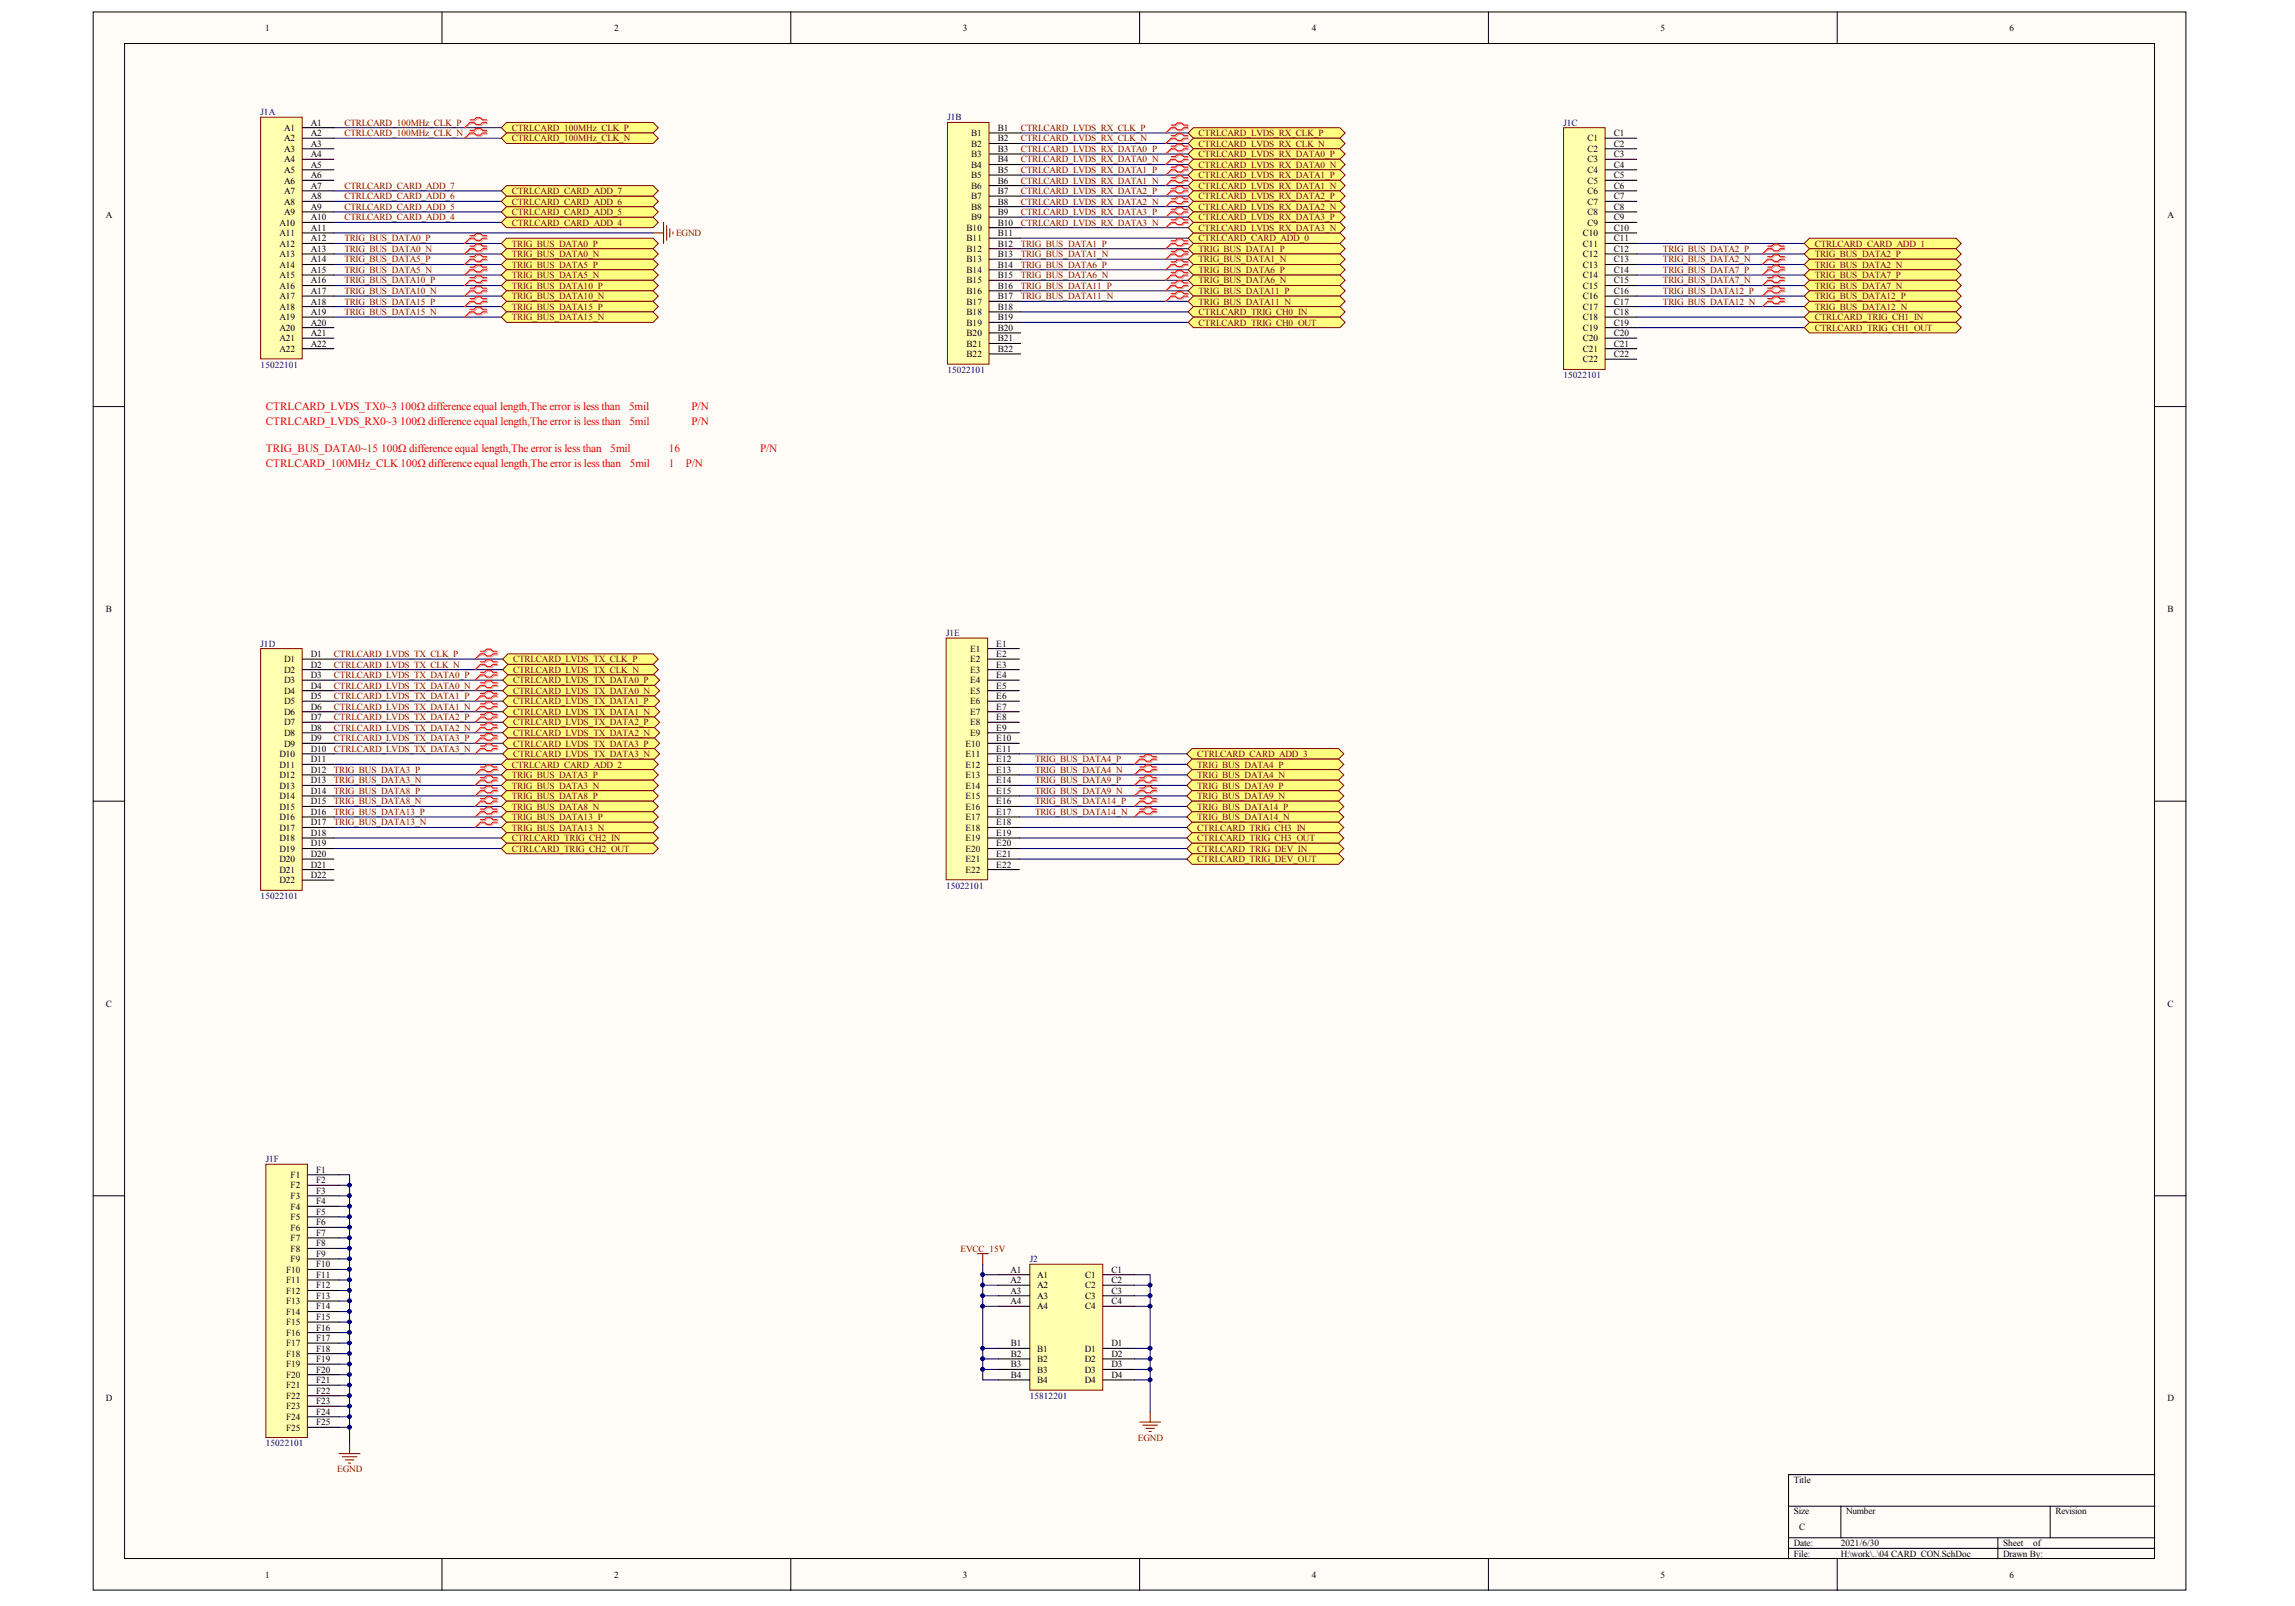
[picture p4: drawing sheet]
<svg xmlns="http://www.w3.org/2000/svg" width="289mm" height="202mm" viewBox="0 0 289 202" stroke-linecap="round" stroke-linejoin="round" font-family="sans-serif">
<defs><g id="words">
<g font-size="1.4" fill="#f00">
<text x="33.5" y="51.5">CTRLCARD_LVDS_TX0~3 100Ω difference equal length,The error is less than ¡À 5mil</text>
<text x="33.5" y="53.5">CTRLCARD_LVDS_RX0~3 100Ω difference equal length,The error is less than ¡À 5mil</text>
<text x="87.1" y="51.5">P/N</text>
<text x="87.1" y="53.5">P/N</text>
<text x="33.5" y="56.8">TRIG_BUS_DATA0~15 100Ω difference equal length,The error is less than ¡À 5mil</text>
<text x="33.5" y="58.8">CTRLCARD_100MHz_CLK 100Ω difference equal length,The error is less than ¡À 5mil</text>
<text x="84.2" y="56.8">16</text>
<text x="84.2" y="58.8">1</text>
<text x="86.4" y="58.8">P/N</text>
<text x="95.7" y="56.8">P/N</text>
</g>
<g font-size="1.2">
<text x="33.4" y="3.9">1</text>
<text x="77.3" y="3.9">2</text>
<text x="121.2" y="3.9">3</text>
<text x="165.1" y="3.9">4</text>
<text x="209.1" y="3.9">5</text>
<text x="253" y="3.9">6</text>
<text x="35.8" y="16.5">A1</text>
<text x="35.8" y="17.8">A2</text>
<text x="39.1" y="15.8">A1</text>
<text x="39.1" y="17.1">A2</text>
<text x="122.3" y="17.1">B1</text>
<text x="125.6" y="16.5">B1</text>
<text x="125.6" y="17.8">B2</text>
<text x="199.8" y="17.8">C1</text>
<text x="203.2" y="17.1">C1</text>
<text x="35.8" y="19.1">A3</text>
<text x="35.8" y="20.5">A4</text>
<text x="35.8" y="21.8">A5</text>
<text x="35.8" y="23.1">A6</text>
<text x="39.1" y="18.5">A3</text>
<text x="39.1" y="19.8">A4</text>
<text x="39.1" y="21.1">A5</text>
<text x="39.1" y="22.4">A6</text>
<text x="39.1" y="23.8">A7</text>
<text x="122.3" y="18.5">B2</text>
<text x="122.3" y="19.8">B3</text>
<text x="122.3" y="21.1">B4</text>
<text x="122.3" y="22.4">B5</text>
<text x="122.3" y="23.8">B6</text>
<text x="125.6" y="19.1">B3</text>
<text x="125.6" y="20.5">B4</text>
<text x="125.6" y="21.8">B5</text>
<text x="125.6" y="23.1">B6</text>
<text x="199.8" y="19.1">C2</text>
<text x="199.8" y="20.5">C3</text>
<text x="199.8" y="21.8">C4</text>
<text x="199.8" y="23.1">C5</text>
<text x="203.2" y="18.5">C2</text>
<text x="203.2" y="19.8">C3</text>
<text x="203.2" y="21.1">C4</text>
<text x="203.2" y="22.4">C5</text>
<text x="203.2" y="23.8">C6</text>
<text x="13.3" y="27.4">A</text>
<text x="35.2" y="28.4">A10</text>
<text x="35.2" y="29.7">A11</text>
<text x="35.8" y="24.4">A7</text>
<text x="35.8" y="25.7">A8</text>
<text x="35.8" y="27.1">A9</text>
<text x="39.1" y="25.1">A8</text>
<text x="39.1" y="26.4">A9</text>
<text x="39.1" y="27.7">A10</text>
<text x="39.1" y="29.1">A11</text>
<text x="121.7" y="29.1">B10</text>
<text x="122.3" y="25.1">B7</text>
<text x="122.3" y="26.4">B8</text>
<text x="122.3" y="27.7">B9</text>
<text x="125.6" y="24.4">B7</text>
<text x="125.6" y="25.7">B8</text>
<text x="125.6" y="27.1">B9</text>
<text x="125.6" y="28.4">B10</text>
<text x="125.6" y="29.7">B11</text>
<text x="199.3" y="29.7">C10</text>
<text x="199.8" y="24.4">C6</text>
<text x="199.8" y="25.7">C7</text>
<text x="199.8" y="27.1">C8</text>
<text x="199.8" y="28.4">C9</text>
<text x="203.2" y="25.1">C7</text>
<text x="203.2" y="26.4">C8</text>
<text x="203.2" y="27.7">C9</text>
<text x="203.2" y="29.1">C10</text>
<text x="272.9" y="27.4">A</text>
<text x="35.2" y="31">A12</text>
<text x="35.2" y="32.4">A13</text>
<text x="35.2" y="33.7">A14</text>
<text x="35.2" y="35">A15</text>
<text x="39.1" y="30.4">A12</text>
<text x="39.1" y="31.7">A13</text>
<text x="39.1" y="33">A14</text>
<text x="39.1" y="34.4">A15</text>
<text x="39.1" y="35.7">A16</text>
<text x="121.7" y="30.4">B11</text>
<text x="121.7" y="31.7">B12</text>
<text x="121.7" y="33">B13</text>
<text x="121.7" y="34.4">B14</text>
<text x="121.7" y="35.7">B15</text>
<text x="125.6" y="31">B12</text>
<text x="125.6" y="32.4">B13</text>
<text x="125.6" y="33.7">B14</text>
<text x="125.6" y="35">B15</text>
<text x="199.3" y="31">C11</text>
<text x="199.3" y="32.4">C12</text>
<text x="199.3" y="33.7">C13</text>
<text x="199.3" y="35">C14</text>
<text x="203.2" y="30.4">C11</text>
<text x="203.2" y="31.7">C12</text>
<text x="203.2" y="33">C13</text>
<text x="203.2" y="34.4">C14</text>
<text x="203.2" y="35.7">C15</text>
<text x="35.2" y="36.3">A16</text>
<text x="35.2" y="37.7">A17</text>
<text x="35.2" y="39">A18</text>
<text x="35.2" y="40.3">A19</text>
<text x="35.2" y="41.6">A20</text>
<text x="39.1" y="37">A17</text>
<text x="39.1" y="38.3">A18</text>
<text x="39.1" y="39.7">A19</text>
<text x="39.1" y="41">A20</text>
<text x="121.7" y="37">B16</text>
<text x="121.7" y="38.3">B17</text>
<text x="121.7" y="39.7">B18</text>
<text x="121.7" y="41">B19</text>
<text x="125.6" y="36.3">B16</text>
<text x="125.6" y="37.7">B17</text>
<text x="125.6" y="39">B18</text>
<text x="125.6" y="40.3">B19</text>
<text x="125.6" y="41.6">B20</text>
<text x="199.3" y="36.3">C15</text>
<text x="199.3" y="37.7">C16</text>
<text x="199.3" y="39">C17</text>
<text x="199.3" y="40.3">C18</text>
<text x="199.3" y="41.6">C19</text>
<text x="203.2" y="37">C16</text>
<text x="203.2" y="38.3">C17</text>
<text x="203.2" y="39.7">C18</text>
<text x="203.2" y="41">C19</text>
<text x="35.2" y="43">A21</text>
<text x="35.2" y="44.3">A22</text>
<text x="39.1" y="42.3">A21</text>
<text x="39.1" y="43.6">A22</text>
<text x="121.7" y="42.3">B20</text>
<text x="121.7" y="43.6">B21</text>
<text x="121.7" y="45">B22</text>
<text x="125.6" y="43">B21</text>
<text x="125.6" y="44.3">B22</text>
<text x="199.3" y="43">C20</text>
<text x="199.3" y="44.3">C21</text>
<text x="199.3" y="45.6">C22</text>
<text x="203.2" y="42.3">C20</text>
<text x="203.2" y="43.6">C21</text>
<text x="203.2" y="45">C22</text>
<text x="13.3" y="77">B</text>
<text x="272.9" y="77">B</text>
<text x="35.8" y="83.4">D1</text>
<text x="39.1" y="82.7">D1</text>
<text x="122.2" y="82">E1</text>
<text x="122.2" y="83.4">E2</text>
<text x="125.4" y="81.4">E1</text>
<text x="125.4" y="82.7">E2</text>
<text x="35.8" y="84.7">D2</text>
<text x="35.8" y="86">D3</text>
<text x="35.8" y="87.3">D4</text>
<text x="35.8" y="88.7">D5</text>
<text x="35.8" y="90">D6</text>
<text x="39.1" y="84">D2</text>
<text x="39.1" y="85.4">D3</text>
<text x="39.1" y="86.7">D4</text>
<text x="39.1" y="88">D5</text>
<text x="39.1" y="89.3">D6</text>
<text x="122.2" y="84.7">E3</text>
<text x="122.2" y="86">E4</text>
<text x="122.2" y="87.3">E5</text>
<text x="122.2" y="88.7">E6</text>
<text x="122.2" y="90">E7</text>
<text x="125.4" y="84">E3</text>
<text x="125.4" y="85.4">E4</text>
<text x="125.4" y="86.7">E5</text>
<text x="125.4" y="88">E6</text>
<text x="125.4" y="89.3">E7</text>
<text x="35.2" y="95.3">D10</text>
<text x="35.8" y="91.3">D7</text>
<text x="35.8" y="92.6">D8</text>
<text x="35.8" y="94">D9</text>
<text x="39.1" y="90.6">D7</text>
<text x="39.1" y="92">D8</text>
<text x="39.1" y="93.3">D9</text>
<text x="39.1" y="94.6">D10</text>
<text x="39.1" y="95.9">D11</text>
<text x="121.6" y="94">E10</text>
<text x="121.6" y="95.3">E11</text>
<text x="122.2" y="91.3">E8</text>
<text x="122.2" y="92.6">E9</text>
<text x="125.4" y="90.6">E8</text>
<text x="125.4" y="92">E9</text>
<text x="125.4" y="93.3">E10</text>
<text x="125.4" y="94.6">E11</text>
<text x="125.4" y="95.9">E12</text>
<text x="35.2" y="96.6">D11</text>
<text x="35.2" y="97.9">D12</text>
<text x="35.2" y="99.3">D13</text>
<text x="35.2" y="100.6">D14</text>
<text x="35.2" y="101.9">D15</text>
<text x="39.1" y="97.3">D12</text>
<text x="39.1" y="98.6">D13</text>
<text x="39.1" y="99.9">D14</text>
<text x="39.1" y="101.2">D15</text>
<text x="121.6" y="96.6">E12</text>
<text x="121.6" y="97.9">E13</text>
<text x="121.6" y="99.3">E14</text>
<text x="121.6" y="100.6">E15</text>
<text x="121.6" y="101.9">E16</text>
<text x="125.4" y="97.3">E13</text>
<text x="125.4" y="98.6">E14</text>
<text x="125.4" y="99.9">E15</text>
<text x="125.4" y="101.2">E16</text>
<text x="35.2" y="103.2">D16</text>
<text x="35.2" y="104.6">D17</text>
<text x="35.2" y="105.9">D18</text>
<text x="35.2" y="107.2">D19</text>
<text x="39.1" y="102.6">D16</text>
<text x="39.1" y="103.9">D17</text>
<text x="39.1" y="105.2">D18</text>
<text x="39.1" y="106.5">D19</text>
<text x="39.1" y="107.9">D20</text>
<text x="121.6" y="103.2">E17</text>
<text x="121.6" y="104.6">E18</text>
<text x="121.6" y="105.9">E19</text>
<text x="121.6" y="107.2">E20</text>
<text x="125.4" y="102.6">E17</text>
<text x="125.4" y="103.9">E18</text>
<text x="125.4" y="105.2">E19</text>
<text x="125.4" y="106.5">E20</text>
<text x="125.4" y="107.9">E21</text>
<text x="35.2" y="108.5">D20</text>
<text x="35.2" y="109.9">D21</text>
<text x="35.2" y="111.2">D22</text>
<text x="39.1" y="109.2">D21</text>
<text x="39.1" y="110.5">D22</text>
<text x="121.6" y="108.5">E21</text>
<text x="121.6" y="109.9">E22</text>
<text x="125.4" y="109.2">E22</text>
<text x="13.3" y="126.7">C</text>
<text x="272.9" y="126.7">C</text>
<text x="36.6" y="148.3">F1</text>
<text x="36.6" y="149.6">F2</text>
<text x="39.8" y="147.6">F1</text>
<text x="39.8" y="148.9">F2</text>
<text x="36.6" y="150.9">F3</text>
<text x="36.6" y="152.2">F4</text>
<text x="36.6" y="153.6">F5</text>
<text x="36.6" y="154.9">F6</text>
<text x="39.8" y="150.3">F3</text>
<text x="39.8" y="151.6">F4</text>
<text x="39.8" y="152.9">F5</text>
<text x="39.8" y="154.2">F6</text>
<text x="39.8" y="155.5">F7</text>
<text x="36" y="160.2">F10</text>
<text x="36" y="161.5">F11</text>
<text x="36.6" y="156.2">F7</text>
<text x="36.6" y="157.5">F8</text>
<text x="36.6" y="158.9">F9</text>
<text x="39.8" y="156.9">F8</text>
<text x="39.8" y="158.2">F9</text>
<text x="39.8" y="159.5">F10</text>
<text x="39.8" y="160.8">F11</text>
<text x="127.2" y="160.2">A1</text>
<text x="127.2" y="161.5">A2</text>
<text x="130.6" y="160.8">A1</text>
<text x="136.6" y="160.8">C1</text>
<text x="139.9" y="160.2">C1</text>
<text x="139.9" y="161.5">C2</text>
<text x="36" y="162.8">F12</text>
<text x="36" y="164.2">F13</text>
<text x="36" y="165.5">F14</text>
<text x="36" y="166.8">F15</text>
<text x="39.8" y="162.2">F12</text>
<text x="39.8" y="163.5">F13</text>
<text x="39.8" y="164.8">F14</text>
<text x="39.8" y="166.1">F15</text>
<text x="39.8" y="167.5">F16</text>
<text x="127.2" y="162.8">A3</text>
<text x="127.2" y="164.2">A4</text>
<text x="130.6" y="162.2">A2</text>
<text x="130.6" y="163.5">A3</text>
<text x="130.6" y="164.8">A4</text>
<text x="136.6" y="162.2">C2</text>
<text x="136.6" y="163.5">C3</text>
<text x="136.6" y="164.8">C4</text>
<text x="139.9" y="162.8">C3</text>
<text x="139.9" y="164.2">C4</text>
<text x="36" y="168.1">F16</text>
<text x="36" y="169.5">F17</text>
<text x="36" y="170.8">F18</text>
<text x="36" y="172.1">F19</text>
<text x="36" y="173.4">F20</text>
<text x="39.8" y="168.8">F17</text>
<text x="39.8" y="170.1">F18</text>
<text x="39.8" y="171.4">F19</text>
<text x="39.8" y="172.8">F20</text>
<text x="127.2" y="169.5">B1</text>
<text x="127.2" y="170.8">B2</text>
<text x="127.2" y="172.1">B3</text>
<text x="127.2" y="173.4">B4</text>
<text x="130.6" y="170.1">B1</text>
<text x="130.6" y="171.4">B2</text>
<text x="130.6" y="172.8">B3</text>
<text x="136.6" y="170.1">D1</text>
<text x="136.6" y="171.4">D2</text>
<text x="136.6" y="172.8">D3</text>
<text x="139.9" y="169.5">D1</text>
<text x="139.9" y="170.8">D2</text>
<text x="139.9" y="172.1">D3</text>
<text x="139.9" y="173.4">D4</text>
<text x="13.3" y="176.4">D</text>
<text x="36" y="174.8">F21</text>
<text x="36" y="176.1">F22</text>
<text x="36" y="177.4">F23</text>
<text x="36" y="178.7">F24</text>
<text x="39.8" y="174.1">F21</text>
<text x="39.8" y="175.4">F22</text>
<text x="39.8" y="176.7">F23</text>
<text x="39.8" y="178.1">F24</text>
<text x="39.8" y="179.4">F25</text>
<text x="130.6" y="174.1">B4</text>
<text x="136.6" y="174.1">D4</text>
<text x="272.9" y="176.4">D</text>
<text x="36" y="180.1">F25</text>
<text x="225.8" y="186.6">Title</text>
<text x="225.8" y="190.6">Size</text>
<text x="232.4" y="190.6">Number</text>
<text x="258.8" y="190.6">Revision</text>
<text x="225.8" y="194.6">Date:</text>
<text x="225.8" y="195.9">File:</text>
<text x="226.5" y="192.6">C</text>
<text x="231.8" y="194.6">2021/6/30</text>
<text x="231.8" y="195.9">H:\work\..\04 CARD_CON.SchDoc</text>
<text x="252.2" y="194.6">Sheet</text>
<text x="252.2" y="195.9">Drawn By:</text>
<text x="255.9" y="194.6">of</text>
<text x="33.4" y="198.6">1</text>
<text x="77.3" y="198.6">2</text>
<text x="121.2" y="198.6">3</text>
<text x="165.1" y="198.6">4</text>
<text x="209.1" y="198.6">5</text>
<text x="253" y="198.6">6</text>
</g>
<g font-size="1.2" fill="#000080">
<text x="32.8" y="14.5">J1A</text>
<text x="119.3" y="15.2">J1B</text>
<text x="196.8" y="15.8">J1C</text>
<text x="32.8" y="46.3">15022101</text>
<text x="119.3" y="46.9">15022101</text>
<text x="196.8" y="47.6">15022101</text>
<text x="32.8" y="81.4">J1D</text>
<text x="119.1" y="80.1">J1E</text>
<text x="32.8" y="113.2">15022101</text>
<text x="119.1" y="111.8">15022101</text>
<text x="33.5" y="146.3">J1F</text>
<text x="129.6" y="158.9">J2</text>
<text x="129.6" y="176.1">15812201</text>
<text x="33.5" y="182">15022101</text>
</g>
<g font-size="1.2" fill="#800000">
<text x="43.4" y="15.8">CTRLCARD_100MHz_CLK_P</text>
<text x="43.4" y="17.1">CTRLCARD_100MHz_CLK_N</text>
<text x="64.4" y="16.5">CTRLCARD_100MHz_CLK_P</text>
<text x="64.4" y="17.8">CTRLCARD_100MHz_CLK_N</text>
<text x="128.5" y="16.5">CTRLCARD_LVDS_RX_CLK_P</text>
<text x="128.5" y="17.8">CTRLCARD_LVDS_RX_CLK_N</text>
<text x="150.9" y="17.1">CTRLCARD_LVDS_RX_CLK_P</text>
<text x="43.4" y="23.8">CTRLCARD_CARD_ADD_7</text>
<text x="128.5" y="19.1">CTRLCARD_LVDS_RX_DATA0_P</text>
<text x="128.5" y="20.5">CTRLCARD_LVDS_RX_DATA0_N</text>
<text x="128.5" y="21.8">CTRLCARD_LVDS_RX_DATA1_P</text>
<text x="128.5" y="23.1">CTRLCARD_LVDS_RX_DATA1_N</text>
<text x="150.9" y="18.5">CTRLCARD_LVDS_RX_CLK_N</text>
<text x="150.9" y="19.8">CTRLCARD_LVDS_RX_DATA0_P</text>
<text x="150.9" y="21.1">CTRLCARD_LVDS_RX_DATA0_N</text>
<text x="150.9" y="22.4">CTRLCARD_LVDS_RX_DATA1_P</text>
<text x="150.9" y="23.8">CTRLCARD_LVDS_RX_DATA1_N</text>
<text x="43.4" y="27.7">CTRLCARD_CARD_ADD_4</text>
<text x="43.4" y="26.4">CTRLCARD_CARD_ADD_5</text>
<text x="43.4" y="25.1">CTRLCARD_CARD_ADD_6</text>
<text x="64.4" y="28.4">CTRLCARD_CARD_ADD_4</text>
<text x="64.4" y="27.1">CTRLCARD_CARD_ADD_5</text>
<text x="64.4" y="25.7">CTRLCARD_CARD_ADD_6</text>
<text x="64.4" y="24.4">CTRLCARD_CARD_ADD_7</text>
<text x="85.1" y="29.7">EGND</text>
<text x="128.5" y="24.4">CTRLCARD_LVDS_RX_DATA2_P</text>
<text x="128.5" y="25.7">CTRLCARD_LVDS_RX_DATA2_N</text>
<text x="128.5" y="27.1">CTRLCARD_LVDS_RX_DATA3_P</text>
<text x="128.5" y="28.4">CTRLCARD_LVDS_RX_DATA3_N</text>
<text x="150.9" y="25.1">CTRLCARD_LVDS_RX_DATA2_P</text>
<text x="150.9" y="26.4">CTRLCARD_LVDS_RX_DATA2_N</text>
<text x="150.9" y="27.7">CTRLCARD_LVDS_RX_DATA3_P</text>
<text x="150.9" y="29.1">CTRLCARD_LVDS_RX_DATA3_N</text>
<text x="43.4" y="30.4">TRIG_BUS_DATA0_P</text>
<text x="43.4" y="31.7">TRIG_BUS_DATA0_N</text>
<text x="43.4" y="33">TRIG_BUS_DATA5_P</text>
<text x="43.4" y="34.4">TRIG_BUS_DATA5_N</text>
<text x="43.4" y="35.7">TRIG_BUS_DATA10_P</text>
<text x="64.4" y="31">TRIG_BUS_DATA0_P</text>
<text x="64.4" y="32.4">TRIG_BUS_DATA0_N</text>
<text x="64.4" y="33.7">TRIG_BUS_DATA5_P</text>
<text x="64.4" y="35">TRIG_BUS_DATA5_N</text>
<text x="128.5" y="31">TRIG_BUS_DATA1_P</text>
<text x="128.5" y="32.4">TRIG_BUS_DATA1_N</text>
<text x="128.5" y="33.7">TRIG_BUS_DATA6_P</text>
<text x="128.5" y="35">TRIG_BUS_DATA6_N</text>
<text x="150.9" y="30.4">CTRLCARD_CARD_ADD_0</text>
<text x="150.9" y="31.7">TRIG_BUS_DATA1_P</text>
<text x="150.9" y="33">TRIG_BUS_DATA1_N</text>
<text x="150.9" y="34.4">TRIG_BUS_DATA6_P</text>
<text x="150.9" y="35.7">TRIG_BUS_DATA6_N</text>
<text x="209.4" y="31.7">TRIG_BUS_DATA2_P</text>
<text x="209.4" y="33">TRIG_BUS_DATA2_N</text>
<text x="209.4" y="34.4">TRIG_BUS_DATA7_P</text>
<text x="209.4" y="35.7">TRIG_BUS_DATA7_N</text>
<text x="228.5" y="31">CTRLCARD_CARD_ADD_1</text>
<text x="228.5" y="32.4">TRIG_BUS_DATA2_P</text>
<text x="228.5" y="33.7">TRIG_BUS_DATA2_N</text>
<text x="228.5" y="35">TRIG_BUS_DATA7_P</text>
<text x="43.4" y="37">TRIG_BUS_DATA10_N</text>
<text x="43.4" y="38.3">TRIG_BUS_DATA15_P</text>
<text x="43.4" y="39.7">TRIG_BUS_DATA15_N</text>
<text x="64.4" y="36.3">TRIG_BUS_DATA10_P</text>
<text x="64.4" y="37.7">TRIG_BUS_DATA10_N</text>
<text x="64.4" y="39">TRIG_BUS_DATA15_P</text>
<text x="64.4" y="40.3">TRIG_BUS_DATA15_N</text>
<text x="128.5" y="36.3">TRIG_BUS_DATA11_P</text>
<text x="128.5" y="37.7">TRIG_BUS_DATA11_N</text>
<text x="150.9" y="37">TRIG_BUS_DATA11_P</text>
<text x="150.9" y="38.3">TRIG_BUS_DATA11_N</text>
<text x="150.9" y="39.7">CTRLCARD_TRIG_CH0_IN</text>
<text x="150.9" y="41">CTRLCARD_TRIG_CH0_OUT</text>
<text x="209.4" y="37">TRIG_BUS_DATA12_P</text>
<text x="209.4" y="38.3">TRIG_BUS_DATA12_N</text>
<text x="228.5" y="36.3">TRIG_BUS_DATA7_N</text>
<text x="228.5" y="37.7">TRIG_BUS_DATA12_P</text>
<text x="228.5" y="39">TRIG_BUS_DATA12_N</text>
<text x="228.5" y="40.3">CTRLCARD_TRIG_CH1_IN</text>
<text x="228.5" y="41.6">CTRLCARD_TRIG_CH1_OUT</text>
<text x="42" y="82.7">CTRLCARD_LVDS_TX_CLK_P</text>
<text x="64.6" y="83.4">CTRLCARD_LVDS_TX_CLK_P</text>
<text x="42" y="84">CTRLCARD_LVDS_TX_CLK_N</text>
<text x="42" y="85.4">CTRLCARD_LVDS_TX_DATA0_P</text>
<text x="42" y="86.7">CTRLCARD_LVDS_TX_DATA0_N</text>
<text x="42" y="88">CTRLCARD_LVDS_TX_DATA1_P</text>
<text x="42" y="89.3">CTRLCARD_LVDS_TX_DATA1_N</text>
<text x="64.6" y="84.7">CTRLCARD_LVDS_TX_CLK_N</text>
<text x="64.6" y="86">CTRLCARD_LVDS_TX_DATA0_P</text>
<text x="64.6" y="87.3">CTRLCARD_LVDS_TX_DATA0_N</text>
<text x="64.6" y="88.7">CTRLCARD_LVDS_TX_DATA1_P</text>
<text x="64.6" y="90">CTRLCARD_LVDS_TX_DATA1_N</text>
<text x="42" y="90.6">CTRLCARD_LVDS_TX_DATA2_P</text>
<text x="42" y="92">CTRLCARD_LVDS_TX_DATA2_N</text>
<text x="42" y="93.3">CTRLCARD_LVDS_TX_DATA3_P</text>
<text x="42" y="94.6">CTRLCARD_LVDS_TX_DATA3_N</text>
<text x="64.6" y="91.3">CTRLCARD_LVDS_TX_DATA2_P</text>
<text x="64.6" y="92.6">CTRLCARD_LVDS_TX_DATA2_N</text>
<text x="64.6" y="94">CTRLCARD_LVDS_TX_DATA3_P</text>
<text x="64.6" y="95.3">CTRLCARD_LVDS_TX_DATA3_N</text>
<text x="130.3" y="95.9">TRIG_BUS_DATA4_P</text>
<text x="150.7" y="95.3">CTRLCARD_CARD_ADD_3</text>
<text x="42" y="97.3">TRIG_BUS_DATA3_P</text>
<text x="42" y="98.6">TRIG_BUS_DATA3_N</text>
<text x="42" y="99.9">TRIG_BUS_DATA8_P</text>
<text x="42" y="101.2">TRIG_BUS_DATA8_N</text>
<text x="64.4" y="96.6">CTRLCARD_CARD_ADD_2</text>
<text x="64.4" y="97.9">TRIG_BUS_DATA3_P</text>
<text x="64.4" y="99.3">TRIG_BUS_DATA3_N</text>
<text x="64.4" y="100.6">TRIG_BUS_DATA8_P</text>
<text x="64.4" y="101.9">TRIG_BUS_DATA8_N</text>
<text x="130.3" y="97.3">TRIG_BUS_DATA4_N</text>
<text x="130.3" y="98.6">TRIG_BUS_DATA9_P</text>
<text x="130.3" y="99.9">TRIG_BUS_DATA9_N</text>
<text x="130.3" y="101.2">TRIG_BUS_DATA14_P</text>
<text x="150.7" y="96.6">TRIG_BUS_DATA4_P</text>
<text x="150.7" y="97.9">TRIG_BUS_DATA4_N</text>
<text x="150.7" y="99.3">TRIG_BUS_DATA9_P</text>
<text x="150.7" y="100.6">TRIG_BUS_DATA9_N</text>
<text x="150.7" y="101.9">TRIG_BUS_DATA14_P</text>
<text x="42" y="102.6">TRIG_BUS_DATA13_P</text>
<text x="42" y="103.9">TRIG_BUS_DATA13_N</text>
<text x="64.4" y="103.2">TRIG_BUS_DATA13_P</text>
<text x="64.4" y="104.6">TRIG_BUS_DATA13_N</text>
<text x="64.4" y="105.9">CTRLCARD_TRIG_CH2_IN</text>
<text x="64.4" y="107.2">CTRLCARD_TRIG_CH2_OUT</text>
<text x="130.3" y="102.6">TRIG_BUS_DATA14_N</text>
<text x="150.7" y="103.2">TRIG_BUS_DATA14_N</text>
<text x="150.7" y="104.6">CTRLCARD_TRIG_CH3_IN</text>
<text x="150.7" y="105.9">CTRLCARD_TRIG_CH3_OUT</text>
<text x="150.7" y="107.2">CTRLCARD_TRIG_DEV_IN</text>
<text x="150.7" y="108.5">CTRLCARD_TRIG_DEV_OUT</text>
<text x="120.9" y="157.5">EVCC_15V</text>
<text x="42.5" y="185.3">EGND</text>
<text x="143.2" y="181.4">EGND</text>
</g>
</g></defs>
<g fill="#fffcf8" stroke="#000" stroke-width=".13">
<path d="M11.7 1.5h263.5v198.6h-263.5z"/>
<path d="M15.7 5.5h255.5v190.7h-255.5z"/>
</g>
<g fill="none" stroke="#000" stroke-width=".13">
<path d="M55.6 1.5v4M99.6 1.5v4M143.5 1.5v4M187.4 1.5v4M231.3 1.5v4M11.7 51.2h4M271.3 51.2h3.9M11.7 100.8h4M271.3 100.8h3.9M11.7 150.5h4M271.3 150.5h3.9M55.6 196.2v4"/>
<path d="M99.6 196.2v4M143.5 196.2v4M187.4 196.2v4M225.2 189.6h46.1M225.2 193.6h46.1M225.2 194.9h46.1M231.3 196.2v4M231.8 189.6v4M251.5 193.6v2.6M258.1 189.6v4M271.3 185.6h-46.1v10.6"/>
</g>
<g fill="none" stroke="#800000" stroke-width=".13">
<path d="M82.2 29.3h1.3M83.5 28v2.6M83.9 28.4v1.8M84.3 28.8v1M84.7 29.2v.3M123.1 157.8h1.3M123.7 157.8v1.3M143.5 179h2.6M143.9 179.4h1.8M144.3 179.8h1M144.8 177.7v1.3M42.7 183h2.6"/>
<path d="M43.1 183.4h1.8M43.5 183.8h1M43.9 184.2h.2M44 181.6v1.4M144.7 180.2h.2"/>
</g>
<g fill="none" stroke="#000080" stroke-width=".13">
<path d="M42 16.1h21.1M42 17.4h21.1M128.5 16.7h21.1M128.5 18.1h21.1M128.5 19.4h21.1M42 30.6h21.1M42 32h21.1M42 33.3h21.1M42 34.6h21.1M42 35.9h21.1M42 37.3h21.1M42 38.6h21.1"/>
<path d="M42 39.9h21.1M128.5 30h21.1M128.5 31.3h21.1M128.5 32.6h21.1M128.5 34h21.1M128.5 35.3h21.1M128.5 36.6h21.1M128.5 37.9h21.1M128.5 39.3h21.1M128.5 20.7h21.1M128.5 22h21.1M128.5 23.4h21.1"/>
<path d="M128.5 24.7h21.1M128.5 26h21.1M206.1 30.6h21M206.1 32h21M206.1 33.3h21M206.1 34.6h21M206.1 35.9h21M206.1 37.3h21M206.1 38.6h21M206.1 39.9h21M128.5 40.6h21.1M206.1 41.2h21"/>
<path d="M42 96.2h21.1M42 97.5h21.1M42 98.9h21.1M128.3 96.2h21.1M128.3 97.5h21.1M128.3 98.9h21.1M128.3 94.9h21.1M42 100.2h21.1M42 101.5h21.1M42 102.8h21.1M42 104.2h21.1M42 105.5h21.1"/>
<path d="M42 106.8h21.1M128.3 100.2h21.1M128.3 101.5h21.1M128.3 102.8h21.1M128.3 104.2h21.1M128.3 105.5h21.1M42.7 147.9h1.3v2.6M42.7 149.2h1.3M42.7 151.8h1.3M42.7 153.2h1.3M42.7 154.5h1.3M42.7 155.8h1.3"/>
<path d="M42.7 157.1h1.3M42.7 158.5h1.3M42.7 159.8h1.3M42.7 150.5h1.3M44 150.5v31.1M123.7 159.1v14.6h2M42.7 161.1h1.3M42.7 162.4h1.3M42.7 163.8h1.3M42.7 165.1h1.3M42.7 166.4h1.3M42.7 167.7h1.3"/>
<path d="M42.7 169.1h1.3M42.7 170.4h1.3M42.7 171.7h1.3M42.7 173h1.3M42.7 174.4h1.3M42.7 175.7h1.3M123.7 161.8h2M123.7 163.1h2M123.7 164.4h2M123.7 169.7h2M123.7 171h2M123.7 172.4h2"/>
<path d="M123.7 160.4h2M142.8 160.4h2v17.3M142.8 161.8h2M142.8 163.1h2M142.8 164.4h2M142.8 169.7h2M142.8 171h2M142.8 172.4h2M142.8 173.7h2"/>
</g>
<g fill="#ffff80" stroke="#800000" stroke-width=".13">
<path d="M63.8 15.4h18.4l.7 .7-.7 .6h-18.4l-.7-.6z" fill-rule="evenodd"/>
<path d="M63.8 16.7h18.4l.7 .7-.7 .7h-18.4l-.7-.7z" fill-rule="evenodd"/>
<path d="M63.8 30h18.4l.7 .6-.7 .7h-18.4l-.7-.7z" fill-rule="evenodd"/>
<path d="M63.8 31.3h18.4l.7 .7-.7 .6h-18.4l-.7-.6z" fill-rule="evenodd"/>
<path d="M63.8 32.6h18.4l.7 .7-.7 .7h-18.4l-.7-.7z" fill-rule="evenodd"/>
<path d="M63.8 34h18.4l.7 .6-.7 .7h-18.4l-.7-.7z" fill-rule="evenodd"/>
<path d="M63.8 35.3h18.4l.7 .6-.7 .7h-18.4l-.7-.7z" fill-rule="evenodd"/>
<path d="M63.8 36.6h18.4l.7 .7-.7 .6h-18.4l-.7-.6z" fill-rule="evenodd"/>
<path d="M63.8 37.9h18.4l.7 .7-.7 .7h-18.4l-.7-.7z" fill-rule="evenodd"/>
<path d="M63.8 39.3h18.4l.7 .6-.7 .7h-18.4l-.7-.7z" fill-rule="evenodd"/>
<path d="M150.2 29.3h18.5l.6 .7-.6 .6h-18.5l-.6-.6z" fill-rule="evenodd"/>
<path d="M150.2 30.6h18.5l.6 .7-.6 .7h-18.5l-.6-.7z" fill-rule="evenodd"/>
<path d="M150.2 32h18.5l.6 .6-.6 .7h-18.5l-.6-.7z" fill-rule="evenodd"/>
<path d="M150.2 33.3h18.5l.6 .7-.6 .6h-18.5l-.6-.6z" fill-rule="evenodd"/>
<path d="M150.2 34.6h18.5l.6 .7-.6 .6h-18.5l-.6-.6z" fill-rule="evenodd"/>
<path d="M150.2 35.9h18.5l.6 .7-.6 .7h-18.5l-.6-.7z" fill-rule="evenodd"/>
<path d="M150.2 37.3h18.5l.6 .6-.6 .7h-18.5l-.6-.7z" fill-rule="evenodd"/>
<path d="M150.2 38.6h18.5l.6 .7-.6 .6h-18.5l-.6-.6z" fill-rule="evenodd"/>
<path d="M150.2 39.9h18.5l.6 .7-.6 .6h-18.5l-.6-.6z" fill-rule="evenodd"/>
<path d="M227.8 30h18.4l.7 .6-.7 .7h-18.4l-.7-.7z" fill-rule="evenodd"/>
<path d="M227.8 31.3h18.4l.7 .7-.7 .6h-18.4l-.7-.6z" fill-rule="evenodd"/>
<path d="M227.8 32.6h18.4l.7 .7-.7 .7h-18.4l-.7-.7z" fill-rule="evenodd"/>
<path d="M227.8 34h18.4l.7 .6-.7 .7h-18.4l-.7-.7z" fill-rule="evenodd"/>
<path d="M227.8 35.3h18.4l.7 .6-.7 .7h-18.4l-.7-.7z" fill-rule="evenodd"/>
<path d="M227.8 36.6h18.4l.7 .7-.7 .6h-18.4l-.7-.6z" fill-rule="evenodd"/>
<path d="M227.8 37.9h18.4l.7 .7-.7 .7h-18.4l-.7-.7z" fill-rule="evenodd"/>
<path d="M227.8 39.3h18.4l.7 .6-.7 .7h-18.4l-.7-.7z" fill-rule="evenodd"/>
<path d="M227.8 40.6h18.4l.7 .6-.7 .7h-18.4l-.7-.7z" fill-rule="evenodd"/>
<path d="M63.8 95.5h18.4l.7 .7-.7 .7h-18.4l-.7-.7z" fill-rule="evenodd"/>
<path d="M63.8 96.9h18.4l.7 .6-.7 .7h-18.4l-.7-.7z" fill-rule="evenodd"/>
<path d="M63.8 98.2h18.4l.7 .7-.7 .6h-18.4l-.7-.6z" fill-rule="evenodd"/>
<path d="M63.8 99.5h18.4l.7 .7-.7 .6h-18.4l-.7-.6z" fill-rule="evenodd"/>
<path d="M63.8 100.8h18.4l.7 .7-.7 .7h-18.4l-.7-.7z" fill-rule="evenodd"/>
<path d="M63.8 102.2h18.4l.7 .6-.7 .7h-18.4l-.7-.7z" fill-rule="evenodd"/>
<path d="M63.8 103.5h18.4l.7 .7-.7 .6h-18.4l-.7-.6z" fill-rule="evenodd"/>
<path d="M63.8 104.8h18.4l.7 .7-.7 .6h-18.4l-.7-.6z" fill-rule="evenodd"/>
<path d="M63.8 106.1h18.4l.7 .7-.7 .7h-18.4l-.7-.7z" fill-rule="evenodd"/>
<path d="M150.1 94.2h18.4l.7 .7-.7 .6h-18.4l-.7-.6z" fill-rule="evenodd"/>
<path d="M150.1 95.5h18.4l.7 .7-.7 .7h-18.4l-.7-.7z" fill-rule="evenodd"/>
<path d="M150.1 96.9h18.4l.7 .6-.7 .7h-18.4l-.7-.7z" fill-rule="evenodd"/>
<path d="M150.1 98.2h18.4l.7 .7-.7 .6h-18.4l-.7-.6z" fill-rule="evenodd"/>
<path d="M150.1 99.5h18.4l.7 .7-.7 .6h-18.4l-.7-.6z" fill-rule="evenodd"/>
<path d="M150.1 100.8h18.4l.7 .7-.7 .7h-18.4l-.7-.7z" fill-rule="evenodd"/>
<path d="M150.1 102.2h18.4l.7 .6-.7 .7h-18.4l-.7-.7z" fill-rule="evenodd"/>
<path d="M150.1 103.5h18.4l.7 .7-.7 .6h-18.4l-.7-.6z" fill-rule="evenodd"/>
<path d="M150.1 104.8h18.4l.7 .7-.7 .6h-18.4l-.7-.6z" fill-rule="evenodd"/>
<path d="M150.1 106.1h18.4l.7 .7-.7 .7h-18.4l-.7-.7z" fill-rule="evenodd"/>
<path d="M150.1 107.5h18.4l.7 .6-.7 .7h-18.4l-.7-.7z" fill-rule="evenodd"/>
</g>
<path d="M42 83h21.3M42 84.3h21.3M42 85.6h21.3M42 88.3h21.3M42 89.6h21.3M42 86.9h21.3M42 90.9h21.3M42 92.2h21.3M42 93.6h21.3M42 94.9h21.3M128.3 106.8h21.1M128.3 108.1h21.1" fill="none" stroke="#000080" stroke-width=".13"/>
<path d="M32.8 14.7h5.2v30.5h-5.2z" fill="#ffffb0" stroke="#800000" stroke-width=".13"/>
<g fill="none" stroke="#000" stroke-width=".13">
<path d="M38.1 16.1h3.9M38.1 17.4h3.9M38.1 18.7h3.9M38.1 20h3.9M38.1 21.4h3.9M38.1 22.7h3.9M38.1 24h3.9M38.1 25.3h3.9M38.1 26.7h3.9M38.1 28h3.9M38.1 29.3h3.9M38.1 30.6h3.9"/>
<path d="M38.1 32h3.9M38.1 33.3h3.9M38.1 34.6h3.9M38.1 35.9h3.9M38.1 37.3h3.9M38.1 38.6h3.9M38.1 39.9h3.9M38.1 41.2h3.9M38.1 42.6h3.9M38.1 43.9h3.9"/>
</g>
<path d="M119.3 15.4h5.2v30.4h-5.2z" fill="#ffffb0" stroke="#800000" stroke-width=".13"/>
<g fill="none" stroke="#000" stroke-width=".13">
<path d="M124.5 16.7h4M124.5 18.1h4M124.5 19.4h4M124.5 20.7h4M124.5 22h4M124.5 23.4h4M124.5 24.7h4M124.5 26h4M124.5 27.3h4M124.5 28.7h4M124.5 30h4M124.5 31.3h4"/>
<path d="M124.5 32.6h4M124.5 34h4M124.5 35.3h4M124.5 36.6h4M124.5 37.9h4M124.5 39.3h4M124.5 40.6h4M124.5 41.9h4M124.5 43.2h4M124.5 44.6h4"/>
</g>
<path d="M196.8 16.1h5.3v30.4h-5.3z" fill="#ffffb0" stroke="#800000" stroke-width=".13"/>
<g fill="none" stroke="#000" stroke-width=".13">
<path d="M202.1 17.4h4M202.1 18.7h4M202.1 20h4M202.1 21.4h4M202.1 22.7h4M202.1 24h4M202.1 25.3h4M202.1 26.7h4M202.1 28h4M202.1 29.3h4M202.1 30.6h4M202.1 32h4"/>
<path d="M202.1 33.3h4M202.1 34.6h4M202.1 35.9h4M202.1 37.3h4M202.1 38.6h4M202.1 39.9h4M202.1 41.2h4M202.1 42.6h4M202.1 43.9h4M202.1 45.2h4"/>
</g>
<path d="M32.8 81.6h5.2v30.5h-5.2z" fill="#ffffb0" stroke="#800000" stroke-width=".13"/>
<g fill="none" stroke="#000" stroke-width=".13">
<path d="M38.1 83h3.9M38.1 84.3h3.9M38.1 85.6h3.9M38.1 86.9h3.9M38.1 88.3h3.9M38.1 89.6h3.9M38.1 90.9h3.9M38.1 92.2h3.9M38.1 93.6h3.9M38.1 94.9h3.9M38.1 96.2h3.9M38.1 97.5h3.9"/>
<path d="M38.1 98.9h3.9M38.1 100.2h3.9M38.1 101.5h3.9M38.1 102.8h3.9M38.1 104.2h3.9M38.1 105.5h3.9M38.1 106.8h3.9M38.1 108.1h3.9M38.1 109.5h3.9M38.1 110.8h3.9"/>
</g>
<path d="M119.1 80.3h5.2v30.4h-5.2z" fill="#ffffb0" stroke="#800000" stroke-width=".13"/>
<g fill="none" stroke="#000" stroke-width=".13">
<path d="M124.4 81.6h3.9M124.4 83h3.9M124.4 84.3h3.9M124.4 85.6h3.9M124.4 86.9h3.9M124.4 88.3h3.9M124.4 89.6h3.9M124.4 90.9h3.9M124.4 92.2h3.9M124.4 93.6h3.9M124.4 94.9h3.9M124.4 96.2h3.9"/>
<path d="M124.4 97.5h3.9M124.4 98.9h3.9M124.4 100.2h3.9M124.4 101.5h3.9M124.4 102.8h3.9M124.4 104.2h3.9M124.4 105.5h3.9M124.4 106.8h3.9M124.4 108.1h3.9M124.4 109.5h3.9"/>
</g>
<path d="M33.5 146.5h5.2v34.4h-5.2z" fill="#ffffb0" stroke="#800000" stroke-width=".13"/>
<g fill="none" stroke="#000" stroke-width=".13">
<path d="M38.7 147.9h4M38.7 149.2h4M38.7 150.5h4M38.7 151.8h4M38.7 153.2h4M38.7 154.5h4M38.7 155.8h4M38.7 157.1h4M38.7 158.5h4M38.7 159.8h4M38.7 161.1h4M38.7 162.4h4"/>
<path d="M38.7 163.8h4M38.7 165.1h4M38.7 166.4h4M38.7 167.7h4M38.7 169.1h4M38.7 170.4h4M38.7 171.7h4M38.7 173h4M38.7 174.4h4M38.7 175.7h4M38.7 177h4M38.7 178.3h4"/>
<path d="M38.7 179.7h4"/>
</g>
<path d="M42.7 179.7h1.3M42.7 178.3h1.3M42.7 177h1.3" fill="none" stroke="#000080" stroke-width=".13"/>
<path d="M129.6 159.1h9.2v15.9h-9.2z" fill="#ffffb0" stroke="#800000" stroke-width=".13"/>
<g fill="none" stroke="#000" stroke-width=".13">
<path d="M125.7 160.4h3.9M125.7 161.8h3.9M125.7 163.1h3.9M125.7 164.4h3.9M125.7 169.7h3.9M125.7 171h3.9M125.7 172.4h3.9M125.7 173.7h3.9M138.9 160.4h3.9M138.9 161.8h3.9M138.9 163.1h3.9M138.9 164.4h3.9"/>
<path d="M138.9 169.7h3.9M138.9 171h3.9M138.9 172.4h3.9M138.9 173.7h3.9"/>
</g>
<path d="M42 28h21.1M42 26.7h21.1M42 25.3h21.1M42 24h21.1" fill="none" stroke="#000080" stroke-width=".13"/>
<g fill="#ffff80" stroke="#800000" stroke-width=".13">
<path d="M63.8 27.3h18.4l.7 .7-.7 .7h-18.4l-.7-.7z" fill-rule="evenodd"/>
<path d="M63.8 26h18.4l.7 .7-.7 .6h-18.4l-.7-.6z" fill-rule="evenodd"/>
<path d="M63.8 24.7h18.4l.7 .6-.7 .7h-18.4l-.7-.7z" fill-rule="evenodd"/>
<path d="M63.8 23.4h18.4l.7 .6-.7 .7h-18.4l-.7-.7z" fill-rule="evenodd"/>
<path d="M63.9 82.3h18.3l.7 .7-.7 .6h-18.3l-.6-.6z" fill-rule="evenodd"/>
<path d="M63.9 83.6h18.3l.7 .7-.7 .6h-18.3l-.6-.6z" fill-rule="evenodd"/>
<path d="M63.9 84.9h18.5l.6 .7-.6 .7h-18.5l-.6-.7z" fill-rule="evenodd"/>
<path d="M63.9 86.3h18.5l.6 .6-.6 .7h-18.5l-.6-.7z" fill-rule="evenodd"/>
<path d="M63.9 87.6h18.5l.6 .7-.6 .6h-18.5l-.6-.6z" fill-rule="evenodd"/>
<path d="M63.9 88.9h18.5l.6 .7-.6 .6h-18.5l-.6-.6z" fill-rule="evenodd"/>
<path d="M63.9 90.2h18.5l.6 .7-.6 .7h-18.5l-.6-.7z" fill-rule="evenodd"/>
<path d="M63.9 91.6h18.5l.6 .6-.6 .7h-18.5l-.6-.7z" fill-rule="evenodd"/>
<path d="M63.9 92.9h18.5l.6 .7-.6 .6h-18.5l-.6-.6z" fill-rule="evenodd"/>
<path d="M63.9 94.2h18.5l.6 .7-.6 .6h-18.5l-.6-.6z" fill-rule="evenodd"/>
<path d="M150.2 16.1h18.5l.6 .6-.6 .7h-18.5l-.6-.7z" fill-rule="evenodd"/>
<path d="M150.2 17.4h18.5l.6 .7-.6 .6h-18.5l-.6-.6z" fill-rule="evenodd"/>
<path d="M150.2 18.7h18.5l.6 .7-.6 .6h-18.5l-.6-.6z" fill-rule="evenodd"/>
<path d="M150.2 20h18.5l.6 .7-.6 .7h-18.5l-.6-.7z" fill-rule="evenodd"/>
<path d="M150.2 21.4h18.5l.6 .6-.6 .7h-18.5l-.6-.7z" fill-rule="evenodd"/>
<path d="M150.2 22.7h18.5l.6 .7-.6 .6h-18.5l-.6-.6z" fill-rule="evenodd"/>
<path d="M150.2 24h18.5l.6 .7-.6 .6h-18.5l-.6-.6z" fill-rule="evenodd"/>
<path d="M150.2 25.3h18.5l.6 .7-.6 .7h-18.5l-.6-.7z" fill-rule="evenodd"/>
</g>
<g fill="none" stroke="#d0a19e" stroke-width=".13">
<path d="M59.3 15.2h.5l.3-.3h.5l.3 .3h.5M59.3 16.5h.5l.3-.2h.5l.3 .2h.5M61.4 15.5h-.5l-.3 .3h-.5l-.3-.3h-.5l-.8 .6M61.4 16.9h-.5l-.3 .2h-.5l-.3-.2h-.5l-.8 .5M147.6 15.9h.5l.3-.3h.5l.2 .3h.6M147.6 17.2h.5l.3-.3h.5l.2 .3h.6M147.6 18.5h.5l.3-.2h.5l.2 .2h.6M147.6 19.8h.5l.3-.2h.5l.2 .2h.6M149.7 16.2h-.6l-.2 .3h-.5l-.3-.3h-.5l-.8 .5M149.7 17.5h-.6l-.2 .3h-.5l-.3-.3h-.5l-.8 .6M149.7 18.9h-.6l-.2 .2h-.5l-.3-.2h-.5l-.8 .5M59.3 29.8h.5l.3-.3h.5l.3 .3h.5"/>
<path d="M59.3 31.1h.5l.3-.3h.5l.3 .3h.5M59.3 32.4h.5l.3-.2h.5l.3 .2h.5M59.3 33.8h.5l.3-.3h.5l.3 .3h.5M59.3 35.1h.5l.3-.3h.5l.3 .3h.5M59.3 36.4h.5l.3-.3h.5l.3 .3h.5M59.3 37.7h.5l.3-.2h.5l.3 .2h.5M59.3 39.1h.5l.3-.3h.5l.3 .3h.5M61.4 30.1h-.5l-.3 .3h-.5l-.3-.3h-.5l-.8 .5M61.4 31.4h-.5l-.3 .3h-.5l-.3-.3h-.5l-.8 .6M61.4 32.8h-.5l-.3 .2h-.5l-.3-.2h-.5l-.8 .5M61.4 34.1h-.5l-.3 .3h-.5l-.3-.3h-.5l-.8 .5M61.4 35.4h-.5l-.3 .3h-.5l-.3-.3h-.5l-.8 .5"/>
<path d="M61.4 36.7h-.5l-.3 .3h-.5l-.3-.3h-.5l-.8 .6M61.4 38.1h-.5l-.3 .2h-.5l-.3-.2h-.5l-.8 .5M61.4 39.4h-.5l-.3 .3h-.5l-.3-.3h-.5l-.8 .5M147.6 21.2h.5l.3-.3h.5l.2 .3h.6M147.6 22.5h.5l.3-.3h.5l.2 .3h.6M147.6 23.8h.5l.3-.2h.5l.2 .2h.6M147.6 25.1h.5l.3-.2h.5l.2 .2h.6M147.6 30.4h.5l.3-.2h.5l.2 .2h.6M147.6 31.8h.5l.3-.3h.5l.2 .3h.6M147.6 33.1h.5l.3-.3h.5l.2 .3h.6M147.6 34.4h.5l.3-.2h.5l.2 .2h.6M147.6 35.7h.5l.3-.2h.5l.2 .2h.6"/>
<path d="M147.6 37.1h.5l.3-.3h.5l.2 .3h.6M149.7 20.2h-.6l-.2 .2h-.5l-.3-.2h-.5l-.8 .5M149.7 21.5h-.6l-.2 .3h-.5l-.3-.3h-.5l-.8 .5M149.7 22.8h-.6l-.2 .3h-.5l-.3-.3h-.5l-.8 .6M149.7 24.2h-.6l-.2 .2h-.5l-.3-.2h-.5l-.8 .5M149.7 25.5h-.6l-.2 .2h-.5l-.3-.2h-.5l-.8 .5M149.7 30.8h-.6l-.2 .2h-.5l-.3-.2h-.5l-.8 .5M149.7 32.1h-.6l-.2 .3h-.5l-.3-.3h-.5l-.8 .5M149.7 33.4h-.6l-.2 .3h-.5l-.3-.3h-.5l-.8 .6M149.7 34.7h-.6l-.2 .3h-.5l-.3-.3h-.5l-.8 .6M149.7 36.1h-.6l-.2 .2h-.5l-.3-.2h-.5l-.8 .5M149.7 37.4h-.6l-.2 .3h-.5l-.3-.3h-.5l-.8 .5"/>
<path d="M222.7 31.1h.5l.3-.3h.5l.2 .3h.6M222.7 32.4h.5l.3-.2h.5l.2 .2h.6M222.7 33.8h.5l.3-.3h.5l.2 .3h.6M222.7 35.1h.5l.3-.3h.5l.2 .3h.6M222.7 36.4h.5l.3-.3h.5l.2 .3h.6M222.7 37.7h.5l.3-.2h.5l.2 .2h.6M224.8 31.4h-.6l-.2 .3h-.5l-.3-.3h-.5l-.8 .6M224.8 32.8h-.6l-.2 .2h-.5l-.3-.2h-.5l-.8 .5M224.8 34.1h-.6l-.2 .3h-.5l-.3-.3h-.5l-.8 .5M224.8 35.4h-.6l-.2 .3h-.5l-.3-.3h-.5l-.8 .5M224.8 36.7h-.6l-.2 .3h-.5l-.3-.3h-.5l-.8 .6M224.8 38.1h-.6l-.2 .2h-.5l-.3-.2h-.5l-.8 .5"/>
<path d="M60.6 82.1h.5l.3-.3h.5l.3 .3h.5M60.6 83.4h.5l.3-.2h.5l.3 .2h.5M60.6 84.7h.5l.3-.2h.5l.3 .2h.5M60.6 86.1h.5l.3-.3h.5l.3 .3h.5M60.6 87.4h.5l.3-.3h.5l.3 .3h.5M60.6 88.7h.5l.3-.2h.5l.3 .2h.5M60.6 90h.5l.3-.2h.5l.3 .2h.5M60.6 91.4h.5l.3-.3h.5l.3 .3h.5M60.6 92.7h.5l.3-.3h.5l.3 .3h.5M60.6 94h.5l.3-.2h.5l.3 .2h.5M60.6 96.7h.5l.3-.3h.5l.3 .3h.5M60.6 98h.5l.3-.3h.5l.3 .3h.5"/>
<path d="M60.6 99.3h.5l.3-.2h.5l.3 .2h.5M62.7 82.4h-.5l-.3 .3h-.5l-.3-.3h-.5l-.8 .6M62.7 83.8h-.5l-.3 .2h-.5l-.3-.2h-.5l-.8 .5M62.7 85.1h-.5l-.3 .2h-.5l-.3-.2h-.5l-.8 .5M62.7 86.4h-.5l-.3 .3h-.5l-.3-.3h-.5l-.8 .5M62.7 87.7h-.5l-.3 .3h-.5l-.3-.3h-.5l-.8 .6M62.7 89.1h-.5l-.3 .2h-.5l-.3-.2h-.5l-.8 .5M62.7 90.4h-.5l-.3 .2h-.5l-.3-.2h-.5l-.8 .5M62.7 91.7h-.5l-.3 .3h-.5l-.3-.3h-.5l-.8 .5M62.7 93h-.5l-.3 .3h-.5l-.3-.3h-.5l-.8 .6M62.7 94.4h-.5l-.3 .2h-.5l-.3-.2h-.5l-.8 .5M62.7 97h-.5l-.3 .3h-.5l-.3-.3h-.5l-.8 .5"/>
<path d="M62.7 98.3h-.5l-.3 .3h-.5l-.3-.3h-.5l-.8 .6M62.7 99.7h-.5l-.3 .2h-.5l-.3-.2h-.5l-.8 .5M143.6 95.3h.5l.3-.2h.5l.3 .2h.5M143.6 96.7h.5l.3-.3h.5l.3 .3h.5M143.6 98h.5l.3-.3h.5l.3 .3h.5M143.6 99.3h.5l.3-.2h.5l.3 .2h.5M145.7 95.7h-.5l-.3 .2h-.5l-.3-.2h-.5l-.8 .5M145.7 97h-.5l-.3 .3h-.5l-.3-.3h-.5l-.8 .5M145.7 98.3h-.5l-.3 .3h-.5l-.3-.3h-.5l-.8 .6M145.7 99.7h-.5l-.3 .2h-.5l-.3-.2h-.5l-.8 .5M60.6 100.6h.5l.3-.2h.5l.3 .2h.5M60.6 102h.5l.3-.3h.5l.3 .3h.5"/>
<path d="M60.6 103.3h.5l.3-.3h.5l.3 .3h.5M62.7 101h-.5l-.3 .2h-.5l-.3-.2h-.5l-.8 .5M62.7 102.3h-.5l-.3 .3h-.5l-.3-.3h-.5l-.8 .5M62.7 103.6h-.5l-.3 .3h-.5l-.3-.3h-.5l-.8 .6M143.6 100.6h.5l.3-.2h.5l.3 .2h.5M143.6 102h.5l.3-.3h.5l.3 .3h.5M145.7 101h-.5l-.3 .2h-.5l-.3-.2h-.5l-.8 .5M145.7 102.3h-.5l-.3 .3h-.5l-.3-.3h-.5l-.8 .5"/>
</g>
<g fill="none" stroke="#f00" stroke-width=".13">
<path d="M59.2 15.1h.5l.3-.3h.5l.2 .3h.6M59.2 16.4h.5l.3-.3h.5l.2 .3h.6M61.3 15.4h-.6l-.2 .3h-.5l-.3-.3h-.5l-.7 .7M61.3 16.7h-.6l-.2 .3h-.5l-.3-.3h-.5l-.7 .7M147.4 15.7h.6l.2-.2h.6l.2 .2h.5M147.4 17.1h.6l.2-.3h.6l.2 .3h.5M147.4 18.4h.6l.2-.3h.6l.2 .3h.5M147.4 19.7h.6l.2-.2h.6l.2 .2h.5M149.5 16.1h-.5l-.2 .2h-.6l-.2-.2h-.6l-.6 .6M149.5 17.4h-.5l-.2 .3h-.6l-.2-.3h-.6l-.6 .7M149.5 18.7h-.5l-.2 .3h-.6l-.2-.3h-.6l-.6 .7M59.2 29.7h.5l.3-.3h.5l.2 .3h.6"/>
<path d="M59.2 31h.5l.3-.3h.5l.2 .3h.6M59.2 32.3h.5l.3-.3h.5l.2 .3h.6M59.2 33.6h.5l.3-.2h.5l.2 .2h.6M59.2 34.9h.5l.3-.2h.5l.2 .2h.6M59.2 36.3h.5l.3-.3h.5l.2 .3h.6M59.2 37.6h.5l.3-.3h.5l.2 .3h.6M59.2 38.9h.5l.3-.2h.5l.2 .2h.6M61.3 30h-.6l-.2 .2h-.5l-.3-.2h-.5l-.7 .6M61.3 31.3h-.6l-.2 .3h-.5l-.3-.3h-.5l-.7 .7M61.3 32.6h-.6l-.2 .3h-.5l-.3-.3h-.5l-.7 .7M61.3 34h-.6l-.2 .2h-.5l-.3-.2h-.5l-.7 .6M61.3 35.3h-.6l-.2 .2h-.5l-.3-.2h-.5l-.7 .6"/>
<path d="M61.3 36.6h-.6l-.2 .3h-.5l-.3-.3h-.5l-.7 .7M61.3 37.9h-.6l-.2 .3h-.5l-.3-.3h-.5l-.7 .7M61.3 39.3h-.6l-.2 .2h-.5l-.3-.2h-.5l-.7 .6M147.4 21h.6l.2-.2h.6l.2 .2h.5M147.4 22.4h.6l.2-.3h.6l.2 .3h.5M147.4 23.7h.6l.2-.3h.6l.2 .3h.5M147.4 25h.6l.2-.3h.6l.2 .3h.5M147.4 30.3h.6l.2-.3h.6l.2 .3h.5M147.4 31.6h.6l.2-.2h.6l.2 .2h.5M147.4 33h.6l.2-.3h.6l.2 .3h.5M147.4 34.3h.6l.2-.3h.6l.2 .3h.5M147.4 35.6h.6l.2-.3h.6l.2 .3h.5"/>
<path d="M147.4 36.9h.6l.2-.2h.6l.2 .2h.5M149.5 20h-.5l-.2 .3h-.6l-.2-.3h-.6l-.6 .7M149.5 21.4h-.5l-.2 .2h-.6l-.2-.2h-.6l-.6 .6M149.5 22.7h-.5l-.2 .3h-.6l-.2-.3h-.6l-.6 .7M149.5 24h-.5l-.2 .3h-.6l-.2-.3h-.6l-.6 .7M149.5 25.3h-.5l-.2 .3h-.6l-.2-.3h-.6l-.6 .7M149.5 30.6h-.5l-.2 .3h-.6l-.2-.3h-.6l-.6 .7M149.5 32h-.5l-.2 .2h-.6l-.2-.2h-.6l-.6 .6M149.5 33.3h-.5l-.2 .3h-.6l-.2-.3h-.6l-.6 .7M149.5 34.6h-.5l-.2 .3h-.6l-.2-.3h-.6l-.6 .7M149.5 35.9h-.5l-.2 .3h-.6l-.2-.3h-.6l-.6 .7M149.5 37.3h-.5l-.2 .2h-.6l-.2-.2h-.6l-.6 .6"/>
<path d="M222.5 31h.6l.2-.3h.5l.3 .3h.5M222.5 32.3h.6l.2-.3h.5l.3 .3h.5M222.5 33.6h.6l.2-.2h.5l.3 .2h.5M222.5 34.9h.6l.2-.2h.5l.3 .2h.5M222.5 36.3h.6l.2-.3h.5l.3 .3h.5M222.5 37.6h.6l.2-.3h.5l.3 .3h.5M224.6 31.3h-.5l-.3 .3h-.5l-.2-.3h-.6l-.6 .7M224.6 32.6h-.5l-.3 .3h-.5l-.2-.3h-.6l-.6 .7M224.6 34h-.5l-.3 .2h-.5l-.2-.2h-.6l-.6 .6M224.6 35.3h-.5l-.3 .2h-.5l-.2-.2h-.6l-.6 .6M224.6 36.6h-.5l-.3 .3h-.5l-.2-.3h-.6l-.6 .7M224.6 37.9h-.5l-.3 .3h-.5l-.2-.3h-.6l-.6 .7"/>
<path d="M60.5 82h.5l.3-.3h.5l.3 .3h.5M60.5 83.3h.5l.3-.3h.5l.3 .3h.5M60.5 84.6h.5l.3-.2h.5l.3 .2h.5M60.5 85.9h.5l.3-.2h.5l.3 .2h.5M60.5 87.3h.5l.3-.3h.5l.3 .3h.5M60.5 88.6h.5l.3-.3h.5l.3 .3h.5M60.5 89.9h.5l.3-.2h.5l.3 .2h.5M60.5 91.2h.5l.3-.2h.5l.3 .2h.5M60.5 92.6h.5l.3-.3h.5l.3 .3h.5M60.5 93.9h.5l.3-.3h.5l.3 .3h.5M60.5 96.5h.5l.3-.2h.5l.3 .2h.5M60.5 97.9h.5l.3-.3h.5l.3 .3h.5"/>
<path d="M60.5 99.2h.5l.3-.3h.5l.3 .3h.5M62.6 82.3h-.5l-.3 .3h-.5l-.3-.3h-.5l-.7 .7M62.6 83.6h-.5l-.3 .3h-.5l-.3-.3h-.5l-.7 .7M62.6 84.9h-.5l-.3 .3h-.5l-.3-.3h-.5l-.7 .7M62.6 86.3h-.5l-.3 .2h-.5l-.3-.2h-.5l-.7 .6M62.6 87.6h-.5l-.3 .3h-.5l-.3-.3h-.5l-.7 .7M62.6 88.9h-.5l-.3 .3h-.5l-.3-.3h-.5l-.7 .7M62.6 90.2h-.5l-.3 .3h-.5l-.3-.3h-.5l-.7 .7M62.6 91.6h-.5l-.3 .2h-.5l-.3-.2h-.5l-.7 .6M62.6 92.9h-.5l-.3 .3h-.5l-.3-.3h-.5l-.7 .7M62.6 94.2h-.5l-.3 .3h-.5l-.3-.3h-.5l-.7 .7M62.6 96.9h-.5l-.3 .2h-.5l-.3-.2h-.5l-.7 .6"/>
<path d="M62.6 98.2h-.5l-.3 .3h-.5l-.3-.3h-.5l-.7 .7M62.6 99.5h-.5l-.3 .3h-.5l-.3-.3h-.5l-.7 .7M143.5 95.2h.5l.3-.3h.5l.3 .3h.5M143.5 96.5h.5l.3-.2h.5l.3 .2h.5M143.5 97.9h.5l.3-.3h.5l.3 .3h.5M143.5 99.2h.5l.3-.3h.5l.3 .3h.5M145.6 95.5h-.5l-.3 .3h-.5l-.3-.3h-.5l-.7 .7M145.6 96.9h-.5l-.3 .2h-.5l-.3-.2h-.5l-.7 .6M145.6 98.2h-.5l-.3 .3h-.5l-.3-.3h-.5l-.7 .7M145.6 99.5h-.5l-.3 .3h-.5l-.3-.3h-.5l-.7 .7M60.5 100.5h.5l.3-.3h.5l.3 .3h.5M60.5 101.8h.5l.3-.2h.5l.3 .2h.5"/>
<path d="M60.5 103.2h.5l.3-.3h.5l.3 .3h.5M62.6 100.8h-.5l-.3 .3h-.5l-.3-.3h-.5l-.7 .7M62.6 102.2h-.5l-.3 .2h-.5l-.3-.2h-.5l-.7 .6M62.6 103.5h-.5l-.3 .3h-.5l-.3-.3h-.5l-.7 .7M143.5 100.5h.5l.3-.3h.5l.3 .3h.5M143.5 101.8h.5l.3-.2h.5l.3 .2h.5M145.6 100.8h-.5l-.3 .3h-.5l-.3-.3h-.5l-.7 .7M145.6 102.2h-.5l-.3 .2h-.5l-.3-.2h-.5l-.7 .6"/>
</g>
<path d="M42 29.3h40.2M128.5 27.3h21.1M128.5 28.7h21.1" fill="none" stroke="#000080" stroke-width=".13"/>
<g fill="#ffff80" stroke="#800000" stroke-width=".13">
<path d="M150.2 26.7h18.5l.6 .6-.6 .7h-18.5l-.6-.7z" fill-rule="evenodd"/>
<path d="M150.2 28h18.5l.6 .7-.6 .6h-18.5l-.6-.6z" fill-rule="evenodd"/>
</g>
<path d="M147.6 27.8h.5l.3-.3h.5l.2 .3h.6M147.6 26.5h.5l.3-.3h.5l.2 .3h.6M149.7 28.1h-.6l-.2 .3h-.5l-.3-.3h-.5l-.8 .6M149.7 26.8h-.6l-.2 .3h-.5l-.3-.3h-.5l-.8 .5" fill="none" stroke="#d0a19e" stroke-width=".13"/>
<path d="M147.4 27.7h.6l.2-.3h.6l.2 .3h.5M147.4 26.3h.6l.2-.2h.6l.2 .2h.5M149.5 28h-.5l-.2 .3h-.6l-.2-.3h-.6l-.6 .7M149.5 26.7h-.5l-.2 .2h-.6l-.2-.2h-.6l-.6 .6" fill="none" stroke="#f00" stroke-width=".13"/>
<g fill="#000080" stroke="#000080" stroke-width=".13">
<circle cx="44" cy="179.6" r=".24"/>
<circle cx="44" cy="178.3" r=".24"/>
<circle cx="44" cy="177" r=".24"/>
<circle cx="44" cy="175.7" r=".24"/>
<circle cx="44" cy="174.3" r=".24"/>
<circle cx="44" cy="173" r=".24"/>
<circle cx="44" cy="171.7" r=".24"/>
<circle cx="44" cy="170.4" r=".24"/>
<circle cx="44" cy="169" r=".24"/>
<circle cx="44" cy="167.7" r=".24"/>
<circle cx="44" cy="166.4" r=".24"/>
<circle cx="44" cy="165.1" r=".24"/>
<circle cx="44" cy="163.7" r=".24"/>
<circle cx="44" cy="162.4" r=".24"/>
<circle cx="44" cy="161.1" r=".24"/>
<circle cx="44" cy="159.8" r=".24"/>
<circle cx="44" cy="158.4" r=".24"/>
<circle cx="44" cy="157.1" r=".24"/>
<circle cx="44" cy="155.8" r=".24"/>
<circle cx="44" cy="154.5" r=".24"/>
<circle cx="44" cy="153.1" r=".24"/>
<circle cx="44" cy="151.8" r=".24"/>
<circle cx="44" cy="150.5" r=".24"/>
<circle cx="44" cy="149.2" r=".24"/>
<circle cx="123.7" cy="172.3" r=".24"/>
<circle cx="123.7" cy="171" r=".24"/>
<circle cx="123.7" cy="169.7" r=".24"/>
<circle cx="123.7" cy="164.4" r=".24"/>
<circle cx="123.7" cy="163.1" r=".24"/>
<circle cx="123.7" cy="161.8" r=".24"/>
<circle cx="123.7" cy="160.4" r=".24"/>
<circle cx="144.8" cy="173.7" r=".24"/>
<circle cx="144.8" cy="172.3" r=".24"/>
<circle cx="144.8" cy="171" r=".24"/>
<circle cx="144.8" cy="169.7" r=".24"/>
<circle cx="144.8" cy="164.4" r=".24"/>
<circle cx="144.8" cy="163.1" r=".24"/>
<circle cx="144.8" cy="161.8" r=".24"/>
</g>
<use href="#words"/>
</svg>
